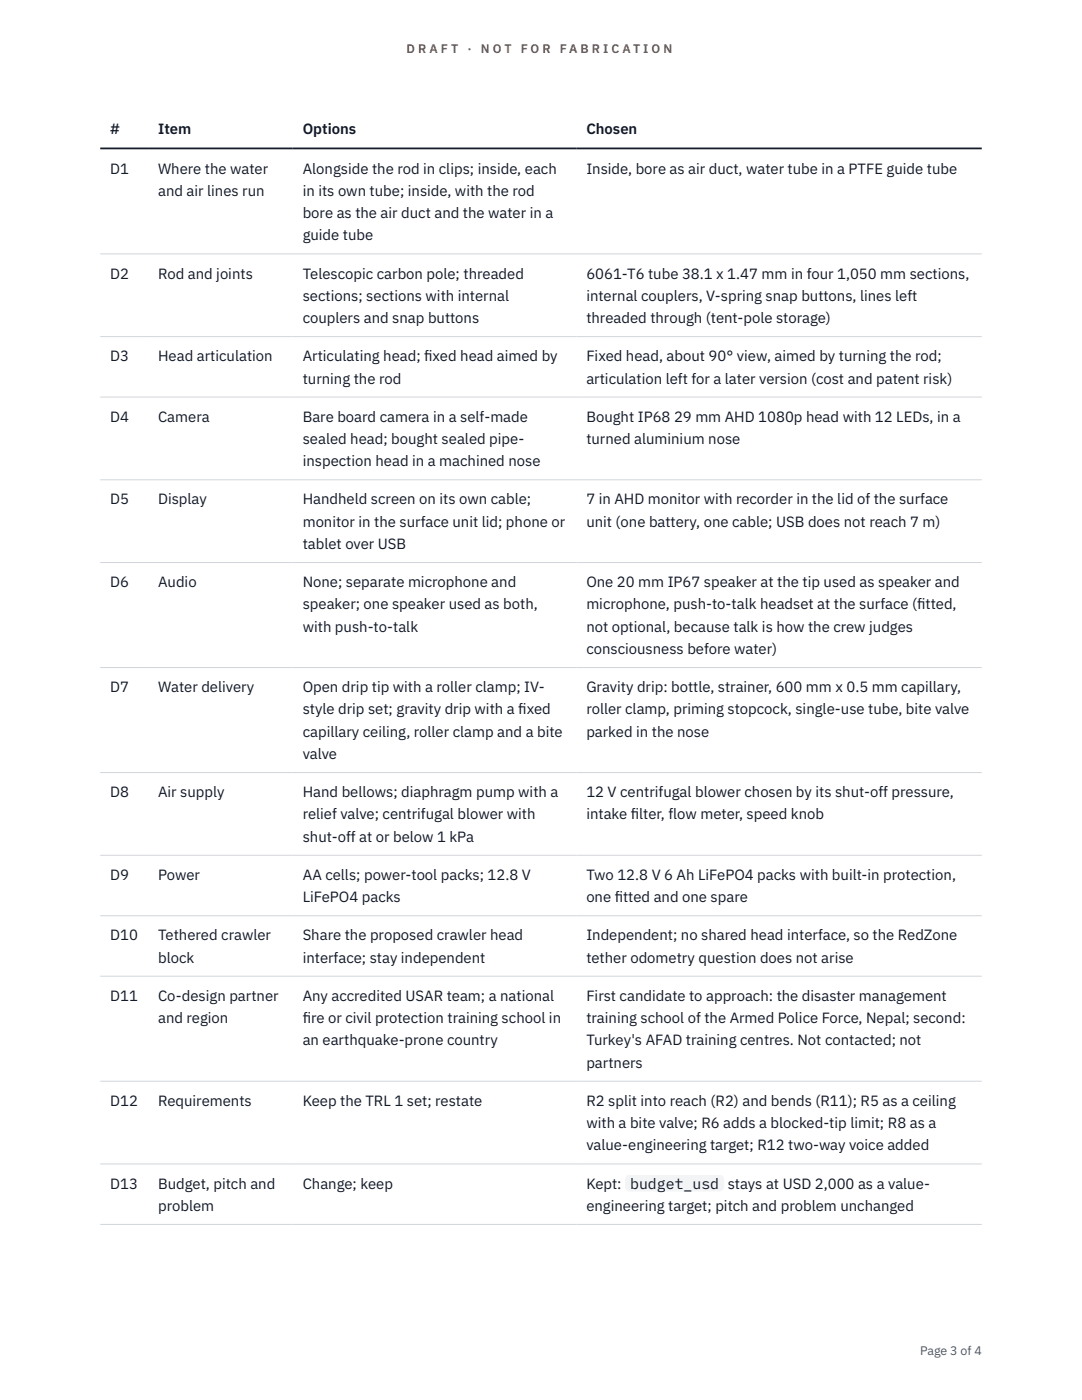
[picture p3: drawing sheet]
<svg xmlns="http://www.w3.org/2000/svg" width="216mm" height="279mm" viewBox="0 0 216 279" stroke-linecap="round" stroke-linejoin="round" font-family="sans-serif">
<defs><g id="words">
<g font-size="3" fill="#111827">
<text x="22" y="26.8">#</text>
<text x="31.5" y="26.8">Item</text>
<text x="60.4" y="26.8">Options</text>
<text x="117" y="26.8">Chosen</text>
<text x="22" y="34.6">D1</text>
<text x="31.5" y="34.6">Where the water</text>
<text x="60.4" y="34.6">Alongside the rod in clips; inside, each</text>
<text x="117" y="34.6">Inside, bore as air duct, water tube in a PTFE guide tube</text>
<text x="31.5" y="39.1">and air lines run</text>
<text x="60.4" y="39.1">in its own tube; inside, with the rod</text>
<text x="60.4" y="43.5">bore as the air duct and the water in a</text>
<text x="60.4" y="48">guide tube</text>
<text x="22" y="55.6">D2</text>
<text x="31.5" y="55.6">Rod and joints</text>
<text x="60.4" y="55.6">Telescopic carbon pole; threaded</text>
<text x="117" y="55.6">6061-T6 tube 38.1 x 1.47 mm in four 1,050 mm sections,</text>
<text x="60.4" y="60">sections; sections with internal</text>
<text x="60.4" y="64.5">couplers and snap buttons</text>
<text x="117" y="60">internal couplers, V-spring snap buttons, lines left</text>
<text x="117" y="64.5">threaded through (tent-pole storage)</text>
<text x="22" y="72.1">D3</text>
<text x="31.5" y="72.1">Head articulation</text>
<text x="60.4" y="72.1">Articulating head; f</text>
<text x="60.4" y="76.5">turning the rod</text>
<text x="84.6" y="72.1">ixed head aimed by</text>
<text x="117" y="72.1">Fixed head, about 90° view, aimed by turning the rod;</text>
<text x="117" y="76.5">articulation left for a later version (cost and patent risk)</text>
<text x="22" y="84.2">D4</text>
<text x="31.5" y="84.2">Camera</text>
<text x="60.4" y="84.2">Bare board camera in a self-made</text>
<text x="60.4" y="88.6">sealed head; bought sealed pipe-</text>
<text x="117" y="84.2">Bought IP68 29 mm AHD 1080p head with 12 LEDs, in a</text>
<text x="117" y="88.6">turned aluminium nose</text>
<text x="60.4" y="93.1">inspection head in a machined nose</text>
<text x="22" y="100.7">D5</text>
<text x="31.5" y="100.7">Display</text>
<text x="60.4" y="100.7">Handheld screen on its own cable;</text>
<text x="117" y="100.7">7 in AHD monitor with recorder in the lid of the surface</text>
<text x="60.4" y="105.1">monitor in the surface unit lid; phone or</text>
<text x="117" y="105.1">unit (one battery, one cable; USB does not reach 7 m)</text>
<text x="60.4" y="109.6">tablet over USB</text>
<text x="22" y="117.2">D6</text>
<text x="31.5" y="117.2">Audio</text>
<text x="60.4" y="117.2">None; separate microphone and</text>
<text x="117" y="117.2">One 20 mm IP67 speaker at the tip used as speaker and</text>
<text x="60.4" y="121.6">speaker; one speaker used as both,</text>
<text x="117" y="121.6">microphone, push-to-talk headset at the surface (f</text>
<text x="183" y="121.6">itted,</text>
<text x="60.4" y="126.1">with push-to-talk</text>
<text x="117" y="126.1">not optional, because talk is how the crew judges</text>
<text x="117" y="130.5">consciousness before water)</text>
<text x="22" y="138.1">D7</text>
<text x="31.5" y="138.1">Water delivery</text>
<text x="60.4" y="138.1">Open drip tip with a roller clamp; IV-</text>
<text x="60.4" y="142.6">style drip set; gravity drip with a f</text>
<text x="103.4" y="142.6">ixed</text>
<text x="117" y="138.1">Gravity drip: bottle, strainer, 600 mm x 0.5 mm capillary,</text>
<text x="117" y="142.6">roller clamp, priming stopcock, single-use tube, bite valve</text>
<text x="60.4" y="147">capillary ceiling, roller clamp and a bite</text>
<text x="117" y="147">parked in the nose</text>
<text x="60.4" y="151.5">valve</text>
<text x="22" y="159.1">D8</text>
<text x="31.5" y="159.1">Air supply</text>
<text x="60.4" y="159.1">Hand bellows; diaphragm pump with a</text>
<text x="117" y="159.1">12 V centrifugal blower chosen by its shut-off pressure,</text>
<text x="60.4" y="163.5">relief valve; centrifugal blower with</text>
<text x="60.4" y="168">shut-off at or below 1 kPa</text>
<text x="117" y="163.5">intake f</text>
<text x="125.9" y="163.5">ilter, flow meter, speed knob</text>
<text x="22" y="175.6">D9</text>
<text x="31.5" y="175.6">Power</text>
<text x="60.4" y="175.6">AA cells; power-tool packs; 12.8 V</text>
<text x="117" y="175.6">Two 12.8 V 6 Ah LiFePO4 packs with built-in protection,</text>
<text x="60.4" y="180.1">LiFePO4 packs</text>
<text x="117" y="180.1">one f</text>
<text x="122.7" y="180.1">itted and one spare</text>
<text x="22" y="187.7">D10</text>
<text x="31.5" y="187.7">Tethered crawler</text>
<text x="60.4" y="187.7">Share the proposed crawler head</text>
<text x="117" y="187.7">Independent; no shared head interface, so the RedZone</text>
<text x="31.5" y="192.1">block</text>
<text x="60.4" y="192.1">interface; stay independent</text>
<text x="117" y="192.1">tether odometry question does not arise</text>
<text x="22" y="199.7">D11</text>
<text x="31.5" y="199.7">Co-design partner</text>
<text x="60.4" y="199.7">Any accredited USAR team; a national</text>
<text x="117" y="199.7">First candidate to approach: the disaster management</text>
<text x="31.5" y="204.2">and region</text>
<text x="60.4" y="204.2">f</text>
<text x="60.4" y="204.2">ire or civil protection training school in</text>
<text x="60.4" y="208.6">an earthquake-prone country</text>
<text x="117" y="204.2">training school of the Armed Police Force, Nepal; second:</text>
<text x="117" y="208.6">Turkey's AFAD training centres. Not contacted; not</text>
<text x="117" y="213.1">partners</text>
<text x="22" y="220.7">D12</text>
<text x="31.5" y="220.7">Requirements</text>
<text x="60.4" y="220.7">Keep the TRL 1 set; restate</text>
<text x="117" y="220.7">R2 split into reach (R2) and bends (R11); R5 as a ceiling</text>
<text x="117" y="225.1">with a bite valve; R6 adds a blocked-tip limit; R8 as a</text>
<text x="117" y="229.6">value-engineering target; R12 two-way voice added</text>
<text x="22" y="237.2">D13</text>
<text x="31.5" y="237.2">Budget, pitch and</text>
<text x="60.4" y="237.2">Change; keep</text>
<text x="117" y="237.2">Kept:</text>
<text x="125.7" y="237.2">budget_usd</text>
<text x="145.2" y="237.2">stays at USD 2,000 as a value-</text>
<text x="31.5" y="241.7">problem</text>
<text x="117" y="241.7">engineering target; pitch and problem unchanged</text>
</g>
<g font-size="2.5" fill="#b45309">
<text x="81.1" y="10.5">D R A F T</text>
<text x="93.3" y="10.5">·</text>
<text x="95.9" y="10.5">N O T</text>
<text x="103.9" y="10.5">F O R</text>
<text x="111.7" y="10.5">F A B R I C A T I O N</text>
</g>
<text font-size="2.5" fill="#4b5563" x="183.6" y="270.3">Page 3 of 4</text>
</g></defs>
<g fill="none" stroke="#d1d5db" stroke-width=".2">
<path d="M20 50.7h175.9M20 67.2h175.9M20 79.2h175.9M20 95.8h175.9M20 112.3h175.9M20 133.2h175.9M20 154.2h175.9M20 170.7h175.9M20 182.8h175.9M20 194.8h175.9M20 215.8h175.9M20 232.3h175.9"/>
<path d="M20 244.4h175.9"/>
</g>
<path d="M20 29.6h175.9" fill="none" stroke="#111827" stroke-width=".35"/>
<path d="M124.7 234.4h19.8v3.4h-19.8z" fill="#f3f4f6"/>
<use href="#words"/>
</svg>
